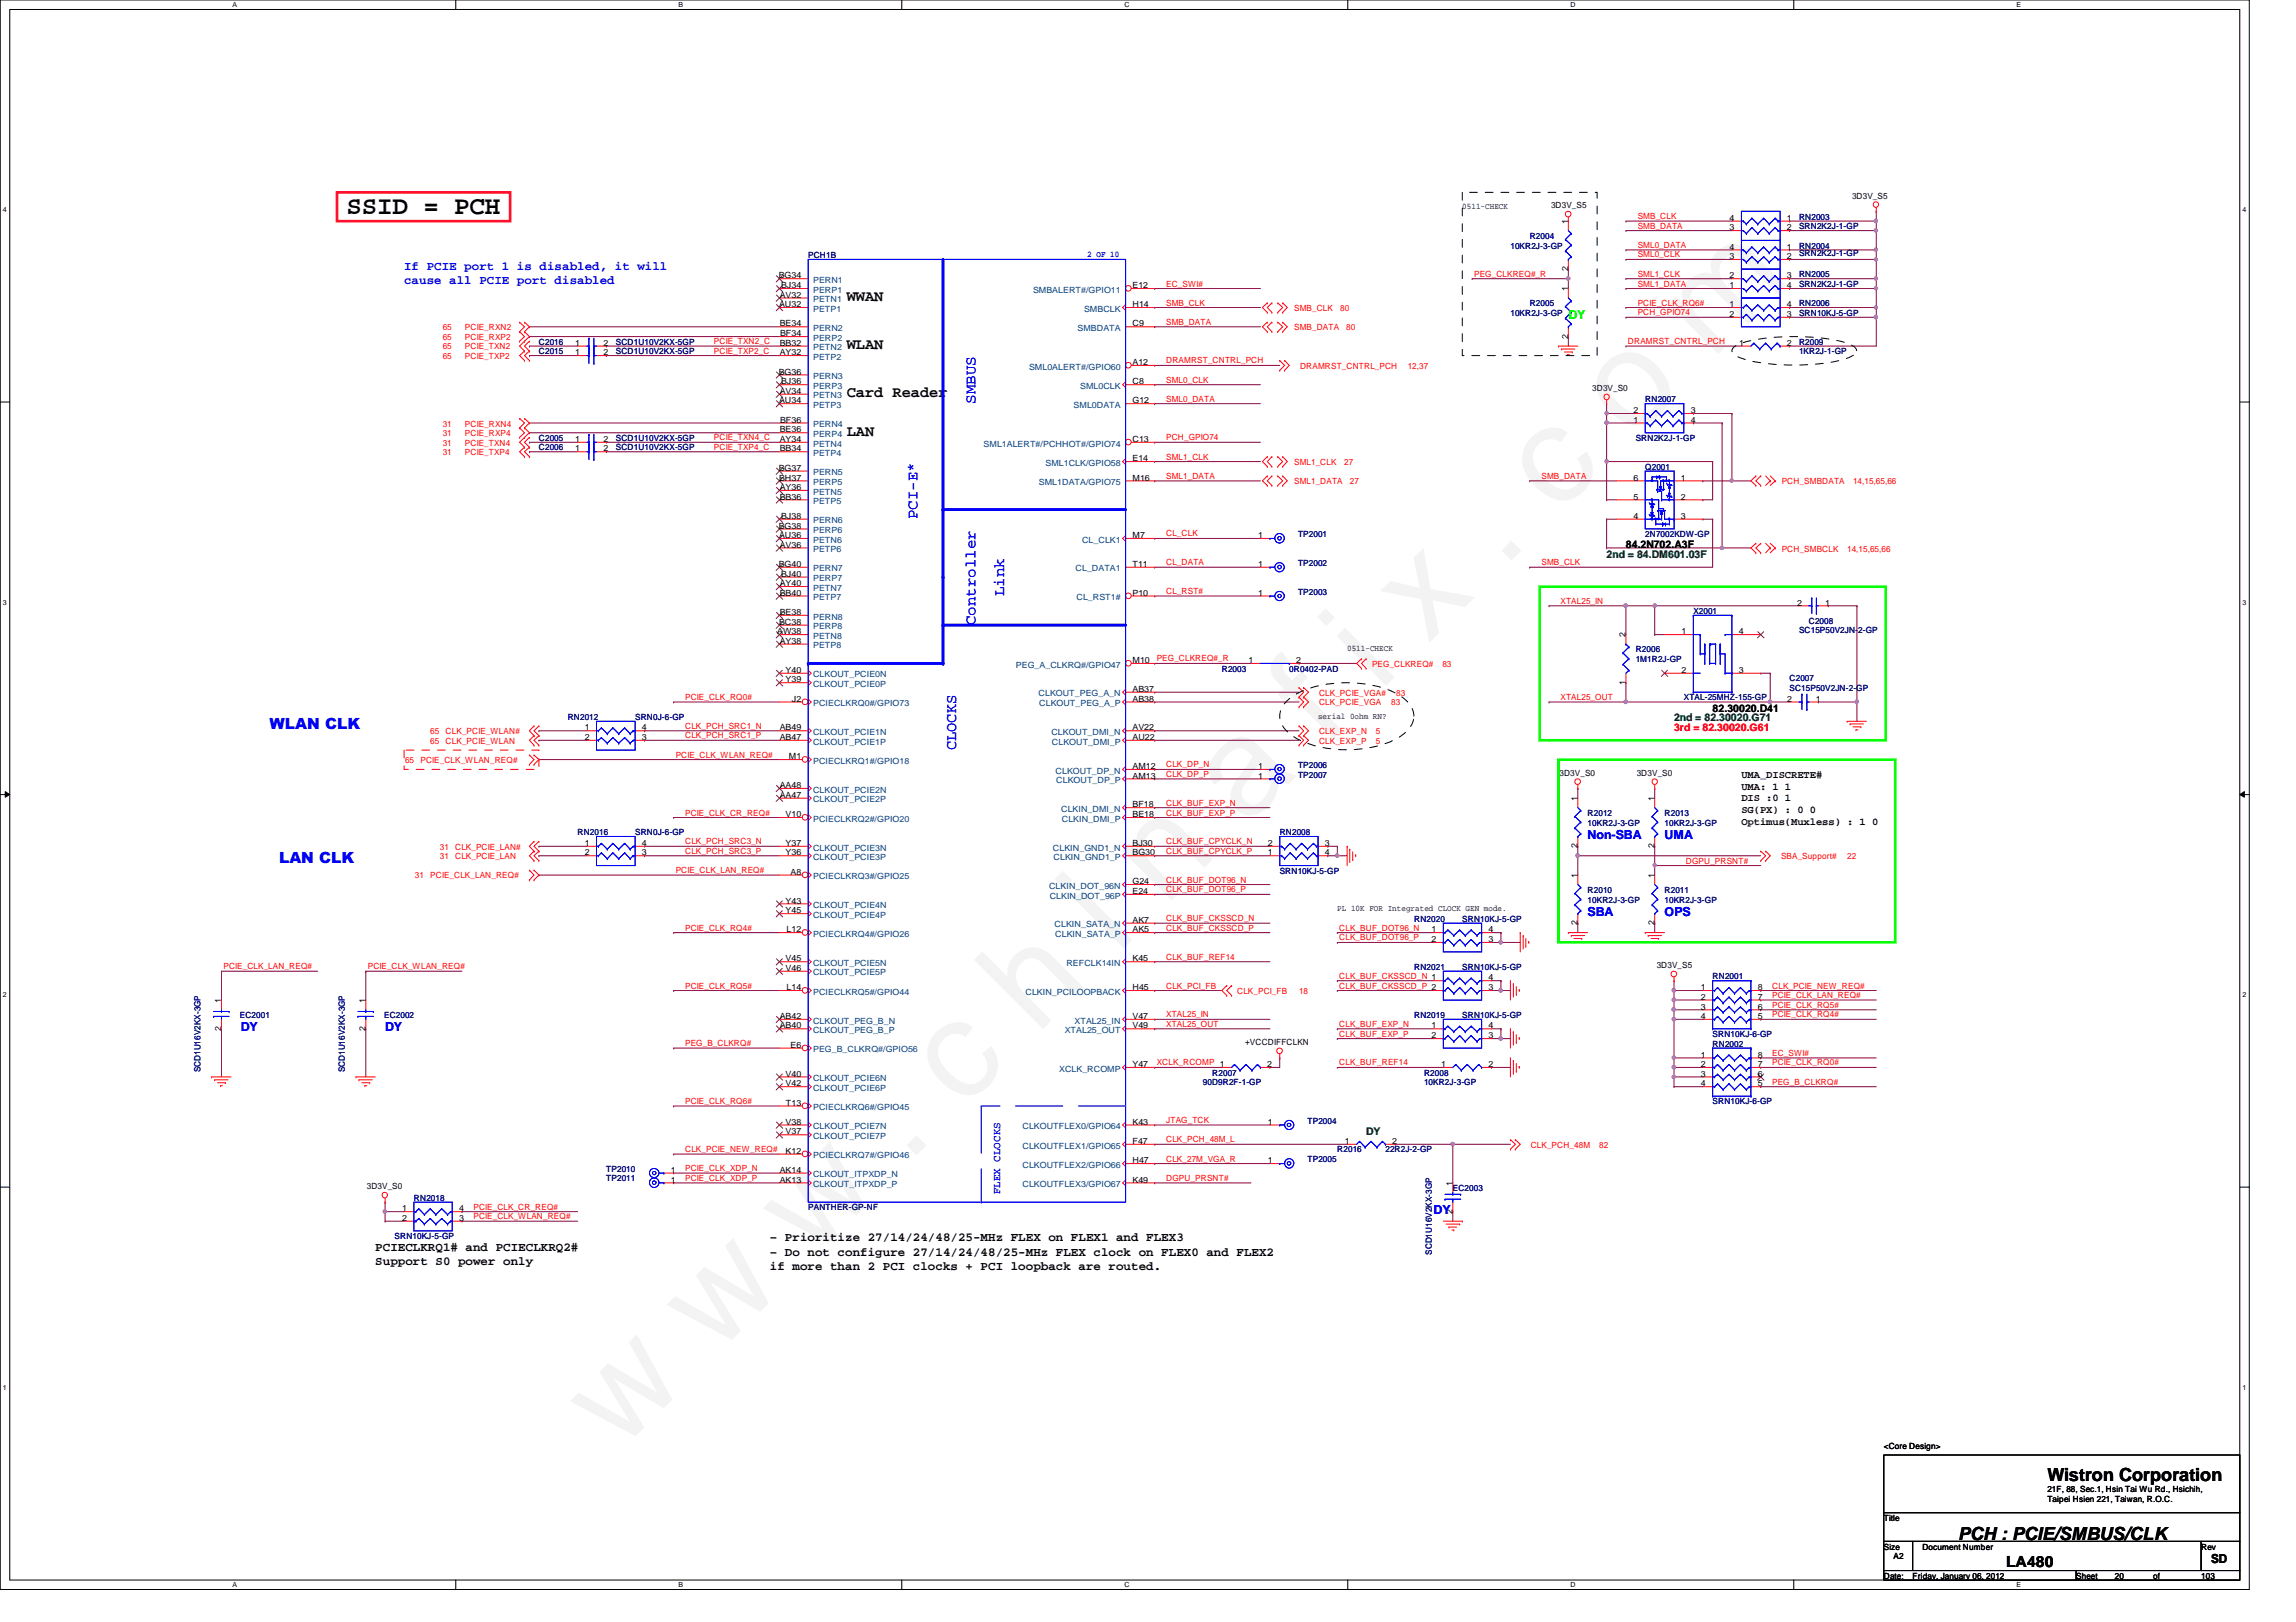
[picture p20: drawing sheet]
<svg xmlns="http://www.w3.org/2000/svg" width="297mm" height="210mm" viewBox="0 0 297 210" stroke-linecap="round" stroke-linejoin="round" font-family="sans-serif">
<defs><g id="words">
<text font-size="17.6" fill="#f0f" x="80.1" y="188" transform="rotate(-45 80.1 188)">w w w . c h i n a f i x . c o m</text>
<text font-size="3.3" x="44.8" y="27.6">SSID = PCH</text>
<g font-size="2.3">
<text x="264.9" y="191.7">Wistron Corporation</text>
<text x="253.3" y="199.3">PCH : PCIE/SMBUS/CLK</text>
</g>
<g font-size="2">
<text x="109.6" y="39">WWAN</text>
<text x="109.6" y="45.2">WLAN</text>
<text x="109.6" y="51.4">Card Reader</text>
<text x="109.6" y="56.4">LAN</text>
<text x="259.5" y="202.7">LA480</text>
</g>
<g font-size="2" fill="#00f">
<text x="126.2" y="52.2" transform="rotate(-90 126.2 52.2)">SMBUS</text>
<text x="118.7" y="67.2" transform="rotate(-90 118.7 67.2)">PCI-E*</text>
<text x="129.9" y="77.1" transform="rotate(-90 129.9 77.1)">Link</text>
<text x="126.2" y="80.9" transform="rotate(-90 126.2 80.9)">Controller</text>
<text x="34.9" y="94.3">WLAN CLK</text>
<text x="123.7" y="97.1" transform="rotate(-90 123.7 97.1)">CLOCKS</text>
<text x="36.1" y="111.7">LAN CLK</text>
</g>
<g font-size="1.6" fill="#00f">
<text x="52.3" y="34.9">If PCIE port 1 is disabled, it will</text>
<text x="52.3" y="36.7">cause all PCIE port disabled</text>
<text x="205.4" y="108.5">Non-SBA</text>
<text x="215.3" y="108.5">UMA</text>
<text x="205.4" y="118.5">SBA</text>
<text x="215.3" y="118.5">OPS</text>
<text x="31.2" y="133.4">DY</text>
<text x="49.8" y="133.4">DY</text>
<text x="185.5" y="157.1">DY</text>
</g>
<text font-size="1.6" fill="#0f0" x="202.9" y="41.3">DY</text>
<g font-size="1.6">
<text x="48.6" y="161.9">PCIECLKRQ1# and PCIECLKRQ2#</text>
<text x="99.6" y="160.7">– Prioritize 27/14/24/48/25-MHz FLEX on FLEX1 and FLEX3</text>
<text x="48.6" y="163.7">Support S0 power only</text>
<text x="99.6" y="162.5">– Do not configure 27/14/24/48/25-MHz FLEX clock on FLEX0 and FLEX2</text>
<text x="99.6" y="164.3">if more than 2 PCI clocks + PCI loopback are routed.</text>
<text x="286" y="202.3">SD</text>
</g>
<g font-size="1.4">
<text x="210.4" y="71">84.2N702.A3F</text>
<text x="221.6" y="92.1">82.30020.D41</text>
<text x="225.3" y="100.7">UMA_DISCRETE#</text>
<text x="225.3" y="102.2">UMA: 1 1</text>
<text x="225.3" y="103.7">DIS :0 1</text>
<text x="225.3" y="105.2">SG(PX) : 0 0</text>
<text x="225.3" y="106.8">Optimus(Muxless) : 1 0</text>
</g>
<g font-size="1.4" fill="#008000">
<text x="207.9" y="72.2">2nd = 84.DM601.03F</text>
<text x="216.6" y="93.3">2nd = 82.30020.G71</text>
<text x="176.7" y="146.9">DY</text>
</g>
<text font-size="1.4" fill="#f00" x="216.6" y="94.6">3rd = 82.30020.G61</text>
<text font-size="1.4" fill="#00f" x="129.4" y="154.6" transform="rotate(-90 129.4 154.6)">FLEX CLOCKS</text>
<g font-size="1.1">
<text x="189.2" y="27.1">0511-CHECK</text>
<text x="200.7" y="26.9">3D3V_S5</text>
<text x="202.9" y="29" transform="rotate(-90 202.9 29)">1</text>
<text x="223.8" y="29.8">3</text>
<text x="223.8" y="28.6">4</text>
<text x="231.2" y="28.6">1</text>
<text x="231.2" y="29.8">2</text>
<text x="239.6" y="25.7">3D3V_S5</text>
<text x="202.9" y="35.1" transform="rotate(-90 202.9 35.1)">2</text>
<text x="223.8" y="33.5">3</text>
<text x="223.8" y="32.3">4</text>
<text x="231.2" y="32.3">1</text>
<text x="231.2" y="33.5">2</text>
<text x="100.8" y="36">BG34</text>
<text x="100.8" y="39.8">AU32</text>
<text x="100.9" y="38.5">AV32</text>
<text x="101" y="37.3">BJ34</text>
<text x="146.5" y="37.3">E12</text>
<text x="146.5" y="39.8">H14</text>
<text x="202.9" y="37.7" transform="rotate(-90 202.9 37.7)">1</text>
<text x="223.8" y="37.3">1</text>
<text x="223.8" y="36">2</text>
<text x="223.8" y="39.8">1</text>
<text x="223.8" y="41">2</text>
<text x="231.2" y="36">3</text>
<text x="231.2" y="37.3">4</text>
<text x="231.2" y="41">3</text>
<text x="231.2" y="39.8">4</text>
<text x="74.4" y="44.7">1</text>
<text x="74.4" y="46">1</text>
<text x="78.1" y="44.7">2</text>
<text x="78.1" y="46">2</text>
<text x="100.9" y="42.2">BE34</text>
<text x="100.9" y="44.7">BB32</text>
<text x="100.9" y="46">AY32</text>
<text x="100.9" y="43.5">BF34</text>
<text x="146.5" y="42.2">C9</text>
<text x="146.5" y="47.2">A12</text>
<text x="202.9" y="43.8" transform="rotate(-90 202.9 43.8)">2</text>
<text x="225" y="44.7">1</text>
<text x="231.2" y="44.7">2</text>
<text x="100.8" y="48.5">BG36</text>
<text x="100.8" y="52.2">AU34</text>
<text x="100.9" y="51">AV34</text>
<text x="101" y="49.7">BJ36</text>
<text x="146.5" y="49.7">C8</text>
<text x="146.5" y="52.2">G12</text>
<text x="206" y="50.6">3D3V_S0</text>
<text x="211.3" y="53.5">2</text>
<text x="218.7" y="53.5">3</text>
<text x="74.4" y="58.4">1</text>
<text x="74.4" y="57.2">1</text>
<text x="78.1" y="58.4">2</text>
<text x="78.1" y="57.2">2</text>
<text x="100.9" y="56">BE36</text>
<text x="100.9" y="57.2">AY34</text>
<text x="100.9" y="58.4">BB34</text>
<text x="100.9" y="54.7">BF36</text>
<text x="146.5" y="57.2">C13</text>
<text x="146.5" y="59.7">E14</text>
<text x="211.3" y="54.7">1</text>
<text x="218.7" y="54.7">4</text>
<text x="100.8" y="60.9">BG37</text>
<text x="100.8" y="62.2">BH37</text>
<text x="100.9" y="63.4">AY36</text>
<text x="100.9" y="64.6">BB36</text>
<text x="146.5" y="62.2">M16</text>
<text x="211.3" y="64.6">5</text>
<text x="211.3" y="62.2">6</text>
<text x="217.5" y="62.2">1</text>
<text x="217.5" y="64.6">2</text>
<text x="100.8" y="68.4">BG38</text>
<text x="100.8" y="69.6">AU36</text>
<text x="100.9" y="70.9">AV36</text>
<text x="101" y="67.1">BJ38</text>
<text x="146.5" y="69.6">M7</text>
<text x="162.8" y="69.6">1</text>
<text x="211.3" y="67.1">4</text>
<text x="217.5" y="67.1">3</text>
<text x="100.8" y="73.4">BG40</text>
<text x="100.9" y="75.9">AY40</text>
<text x="100.9" y="77.1">BB40</text>
<text x="101" y="74.6">BJ40</text>
<text x="146.5" y="73.4">T11</text>
<text x="146.5" y="77.1">P10</text>
<text x="162.8" y="73.4">1</text>
<text x="162.8" y="77.1">1</text>
<text x="100.5" y="82.1">AW38</text>
<text x="100.8" y="80.9">BC38</text>
<text x="100.9" y="79.6">BE38</text>
<text x="100.9" y="83.3">AY38</text>
<text x="210.3" y="82.5" transform="rotate(-90 210.3 82.5)">2</text>
<text x="217.5" y="82.1">1</text>
<text x="225" y="82.1">4</text>
<text x="232.5" y="78.4">2</text>
<text x="236.1" y="78.4">1</text>
<text x="101.6" y="87.1">Y40</text>
<text x="101.6" y="88.3">Y39</text>
<text x="146.5" y="89.5">AB37</text>
<text x="146.5" y="85.8">M10</text>
<text x="161.5" y="85.8">1</text>
<text x="167.7" y="85.8">2</text>
<text x="174.3" y="84.3">0511-CHECK</text>
<text x="210.3" y="88.6" transform="rotate(-90 210.3 88.6)">1</text>
<text x="217.5" y="87.1">2</text>
<text x="225" y="87.1">3</text>
<text x="75.6" y="94.5">1</text>
<text x="75.6" y="95.8">2</text>
<text x="83.1" y="95.8">3</text>
<text x="83.1" y="94.5">4</text>
<text x="100.9" y="94.5">AB49</text>
<text x="100.9" y="95.8">AB47</text>
<text x="102.4" y="90.8">J2</text>
<text x="146.5" y="90.8">AB38</text>
<text x="146.5" y="94.5">AV22</text>
<text x="146.5" y="95.8">AU22</text>
<text x="170.5" y="93">serial 0ohm RN?</text>
<text x="231.2" y="90.8">2</text>
<text x="234.9" y="90.8">1</text>
<text x="100.9" y="102">AA48</text>
<text x="102.1" y="98.3">M1</text>
<text x="146.5" y="100.8">AM13</text>
<text x="146.5" y="99.5">AM12</text>
<text x="162.8" y="100.8">1</text>
<text x="162.8" y="99.5">1</text>
<text x="201.8" y="100.4">3D3V_S0</text>
<text x="211.7" y="100.4">3D3V_S0</text>
<text x="100.9" y="103.3">AA47</text>
<text x="101.6" y="105.7">V10</text>
<text x="146.5" y="104.5">BF18</text>
<text x="146.5" y="105.7">BE18</text>
<text x="204.1" y="103.6" transform="rotate(-90 204.1 103.6)">1</text>
<text x="214" y="103.6" transform="rotate(-90 214 103.6)">1</text>
<text x="75.6" y="109.5">1</text>
<text x="75.6" y="110.7">2</text>
<text x="83.1" y="110.7">3</text>
<text x="83.1" y="109.5">4</text>
<text x="101.6" y="109.5">Y37</text>
<text x="101.6" y="110.7">Y36</text>
<text x="102.3" y="113.2">A8</text>
<text x="146.5" y="109.5">BJ30</text>
<text x="146.5" y="110.7">BG30</text>
<text x="164" y="110.7">1</text>
<text x="164" y="109.5">2</text>
<text x="171.4" y="109.5">3</text>
<text x="171.4" y="110.7">4</text>
<text x="204.1" y="113.6" transform="rotate(-90 204.1 113.6)">1</text>
<text x="204.1" y="109.8" transform="rotate(-90 204.1 109.8)">2</text>
<text x="214" y="113.6" transform="rotate(-90 214 113.6)">1</text>
<text x="214" y="109.8" transform="rotate(-90 214 109.8)">2</text>
<text x="101.6" y="116.9">Y43</text>
<text x="101.6" y="118.2">Y45</text>
<text x="146.5" y="114.4">G24</text>
<text x="146.5" y="115.7">E24</text>
<text x="146.5" y="119.4">AK7</text>
<text x="173" y="117.9">PL 10K FOR Integrated CLOCK GEN mode.</text>
<text x="204.1" y="119.8" transform="rotate(-90 204.1 119.8)">2</text>
<text x="214" y="119.8" transform="rotate(-90 214 119.8)">2</text>
<text x="101.6" y="124.4">V45</text>
<text x="101.6" y="125.6">V46</text>
<text x="101.8" y="120.6">L12</text>
<text x="146.5" y="120.6">AK5</text>
<text x="146.5" y="124.4">K45</text>
<text x="185.2" y="120.6">1</text>
<text x="185.2" y="121.9">2</text>
<text x="192.6" y="121.9">3</text>
<text x="192.6" y="120.6">4</text>
<text x="214.3" y="125.3">3D3V_S5</text>
<text x="28.6" y="129.8" transform="rotate(-90 28.6 129.8)">1</text>
<text x="47.3" y="129.8" transform="rotate(-90 47.3 129.8)">1</text>
<text x="100.9" y="131.9">AB42</text>
<text x="101.8" y="128.1">L14</text>
<text x="146.5" y="131.9">V47</text>
<text x="146.5" y="128.1">H45</text>
<text x="192.6" y="128.1">3</text>
<text x="192.6" y="126.9">4</text>
<text x="220" y="128.1">1</text>
<text x="220" y="129.4">2</text>
<text x="220" y="130.6">3</text>
<text x="220" y="131.9">4</text>
<text x="227.4" y="131.9">5</text>
<text x="227.4" y="130.6">6</text>
<text x="227.4" y="129.4">7</text>
<text x="227.4" y="128.1">8</text>
<text x="28.6" y="133.4" transform="rotate(-90 28.6 133.4)">2</text>
<text x="47.3" y="133.4" transform="rotate(-90 47.3 133.4)">2</text>
<text x="100.9" y="133.1">AB40</text>
<text x="102.3" y="135.6">E6</text>
<text x="146.5" y="133.1">V49</text>
<text x="161.1" y="135.2">+VCCDIFFCLKN</text>
<text x="185.2" y="133.1">1</text>
<text x="185.2" y="134.4">2</text>
<text x="192.6" y="134.4">3</text>
<text x="192.6" y="133.1">4</text>
<text x="220" y="136.9">1</text>
<text x="227.4" y="136.9">8</text>
<text x="101.6" y="139.3">V40</text>
<text x="101.6" y="140.6">V42</text>
<text x="101.7" y="143.1">T13</text>
<text x="146.5" y="138.1">Y47</text>
<text x="164" y="138.1">2</text>
<text x="186.4" y="138.1">1</text>
<text x="192.6" y="138.1">2</text>
<text x="220" y="138.1">2</text>
<text x="220" y="139.3">3</text>
<text x="220" y="140.6">4</text>
<text x="227.4" y="140.6">5</text>
<text x="227.4" y="139.3">6</text>
<text x="227.4" y="138.1">7</text>
<text x="101.6" y="149.3">K12</text>
<text x="101.6" y="145.5">V38</text>
<text x="101.6" y="146.8">V37</text>
<text x="146.5" y="145.5">K43</text>
<text x="146.5" y="148">F47</text>
<text x="164" y="145.5">1</text>
<text x="174" y="148">1</text>
<text x="180.1" y="148">2</text>
<text x="47.5" y="153.9">3D3V_S0</text>
<text x="86.8" y="153">1</text>
<text x="86.8" y="151.8">1</text>
<text x="100.9" y="151.8">AK14</text>
<text x="100.9" y="153">AK13</text>
<text x="146.5" y="150.5">H47</text>
<text x="146.5" y="153">K49</text>
<text x="164" y="150.5">1</text>
<text x="187.9" y="153.4" transform="rotate(-90 187.9 153.4)">1</text>
<text x="52" y="156.8">1</text>
<text x="52" y="158">2</text>
<text x="59.4" y="158">3</text>
<text x="59.4" y="156.8">4</text>
<text x="187.9" y="157.1" transform="rotate(-90 187.9 157.1)">2</text>
<text x="243.7" y="187.5">&lt;Core Design&gt;</text>
<text x="243.7" y="196.8">Title</text>
<text x="264.9" y="193.1">21F, 88, Sec.1, Hsin Tai Wu Rd., Hsichih,</text>
<text x="264.9" y="194.4">Taipei Hsien 221, Taiwan, R.O.C.</text>
<text x="243.7" y="200.5">Size</text>
<text x="245" y="201.8">A2</text>
<text x="248.7" y="200.5">Document Number</text>
<text x="284.8" y="200.5">Rev</text>
<text x="243.7" y="204.3">Date:</text>
<text x="247.4" y="204.3">Friday, January 06, 2012</text>
<text x="268.6" y="204.3">Sheet</text>
<text x="273.6" y="204.3">20</text>
<text x="278.6" y="204.3">of</text>
<text x="284.8" y="204.3">103</text>
</g>
<g font-size="1.1" fill="#f00">
<text x="211.9" y="28.4">SMB_CLK</text>
<text x="211.9" y="29.6">SMB_DATA</text>
<text x="190.7" y="35.8">PEG_CLKREQ#_R</text>
<text x="211.9" y="32.1">SML0_DATA</text>
<text x="211.9" y="33.3">SML0_CLK</text>
<text x="211.9" y="35.8">SML1_CLK</text>
<text x="150.9" y="37.1">EC_SWI#</text>
<text x="150.9" y="39.5">SMB_CLK</text>
<text x="167.4" y="40.3">SMB_CLK</text>
<text x="173.4" y="40.3">80</text>
<text x="211.9" y="39.5">PCIE_CLK_RQ6#</text>
<text x="211.9" y="40.8">PCH_GPIO74</text>
<text x="211.9" y="37.1">SML1_DATA</text>
<text x="57.3" y="45.2">65</text>
<text x="57.3" y="46.5">65</text>
<text x="57.3" y="42.8">65</text>
<text x="57.3" y="44">65</text>
<text x="60.2" y="45.2">PCIE_TXN2</text>
<text x="60.2" y="46.5">PCIE_TXP2</text>
<text x="60.2" y="42.8">PCIE_RXN2</text>
<text x="60.2" y="44">PCIE_RXP2</text>
<text x="92.4" y="44.5">PCIE_TXN2_C</text>
<text x="92.4" y="45.8">PCIE_TXP2_C</text>
<text x="150.9" y="47">DRAMRST_CNTRL_PCH</text>
<text x="150.9" y="42">SMB_DATA</text>
<text x="167.4" y="42.8">SMB_DATA</text>
<text x="168.2" y="47.7">DRAMRST_CNTRL_PCH</text>
<text x="174.2" y="42.8">80</text>
<text x="182.1" y="47.7">12,37</text>
<text x="210.6" y="44.5">DRAMRST_CNTRL_PCH</text>
<text x="150.9" y="49.5">SML0_CLK</text>
<text x="150.9" y="52">SML0_DATA</text>
<text x="57.3" y="57.7">31</text>
<text x="57.3" y="58.9">31</text>
<text x="57.3" y="55.2">31</text>
<text x="57.3" y="56.4">31</text>
<text x="60.2" y="57.7">PCIE_TXN4</text>
<text x="60.2" y="58.9">PCIE_TXP4</text>
<text x="60.2" y="55.2">PCIE_RXN4</text>
<text x="60.2" y="56.4">PCIE_RXP4</text>
<text x="92.4" y="58.2">PCIE_TXP4_C</text>
<text x="92.4" y="57">PCIE_TXN4_C</text>
<text x="150.9" y="57">PCH_GPIO74</text>
<text x="150.9" y="59.5">SML1_CLK</text>
<text x="150.9" y="62">SML1_DATA</text>
<text x="167.4" y="62.7">SML1_DATA</text>
<text x="167.4" y="60.2">SML1_CLK</text>
<text x="173.9" y="60.2">27</text>
<text x="174.6" y="62.7">27</text>
<text x="199.4" y="62">SMB_DATA</text>
<text x="230.5" y="62.7">PCH_SMBDATA</text>
<text x="239.7" y="62.7">14,15,65,66</text>
<text x="150.9" y="69.4">CL_CLK</text>
<text x="230.5" y="71.4">PCH_SMBCLK</text>
<text x="239" y="71.4">14,15,65,66</text>
<text x="150.9" y="73.2">CL_DATA</text>
<text x="150.9" y="76.9">CL_RST#</text>
<text x="199.4" y="73.2">SMB_CLK</text>
<text x="201.9" y="78.1">XTAL25_IN</text>
<text x="149.6" y="85.6">PEG_CLKREQ#_R</text>
<text x="177.5" y="86.3">PEG_CLKREQ#</text>
<text x="186.6" y="86.3">83</text>
<text x="55.7" y="95">65</text>
<text x="57.7" y="95">CLK_PCIE_WLAN#</text>
<text x="88.6" y="90.6">PCIE_CLK_RQ0#</text>
<text x="88.6" y="95.5">CLK_PCH_SRC1_P</text>
<text x="88.6" y="94.3">CLK_PCH_SRC1_N</text>
<text x="170.6" y="90">CLK_PCIE_VGA#</text>
<text x="170.6" y="91.3">CLK_PCIE_VGA</text>
<text x="170.6" y="95">CLK_EXP_N</text>
<text x="178" y="95">5</text>
<text x="180" y="91.3">83</text>
<text x="180.6" y="90">83</text>
<text x="201.9" y="90.6">XTAL25_OUT</text>
<text x="52.4" y="98.8">65</text>
<text x="54.4" y="98.8">PCIE_CLK_WLAN_REQ#</text>
<text x="55.7" y="96.3">65</text>
<text x="57.7" y="96.3">CLK_PCIE_WLAN</text>
<text x="87.4" y="98">PCIE_CLK_WLAN_REQ#</text>
<text x="150.9" y="99.3">CLK_DP_N</text>
<text x="150.9" y="100.5">CLK_DP_P</text>
<text x="170.6" y="96.3">CLK_EXP_P</text>
<text x="178" y="96.3">5</text>
<text x="88.6" y="105.5">PCIE_CLK_CR_REQ#</text>
<text x="150.9" y="104.3">CLK_BUF_EXP_N</text>
<text x="150.9" y="105.5">CLK_BUF_EXP_P</text>
<text x="53.7" y="113.7">31</text>
<text x="55.7" y="113.7">PCIE_CLK_LAN_REQ#</text>
<text x="56.9" y="109.9">31</text>
<text x="56.9" y="111.2">31</text>
<text x="58.9" y="109.9">CLK_PCIE_LAN#</text>
<text x="58.9" y="111.2">CLK_PCIE_LAN</text>
<text x="87.4" y="113">PCIE_CLK_LAN_REQ#</text>
<text x="88.6" y="110.5">CLK_PCH_SRC3_P</text>
<text x="88.6" y="109.3">CLK_PCH_SRC3_N</text>
<text x="150.9" y="109.3">CLK_BUF_CPYCLK_N</text>
<text x="150.9" y="110.5">CLK_BUF_CPYCLK_P</text>
<text x="218.1" y="111.8">DGPU_PRSNT#</text>
<text x="230.4" y="111.2">SBA_Support#</text>
<text x="239" y="111.2">22</text>
<text x="150.9" y="115.5">CLK_BUF_DOT96_P</text>
<text x="150.9" y="114.2">CLK_BUF_DOT96_N</text>
<text x="150.9" y="119.2">CLK_BUF_CKSSCD_N</text>
<text x="28.9" y="125.4">PCIE_CLK_LAN_REQ#</text>
<text x="47.6" y="125.4">PCIE_CLK_WLAN_REQ#</text>
<text x="88.6" y="120.4">PCIE_CLK_RQ4#</text>
<text x="150.9" y="120.4">CLK_BUF_CKSSCD_P</text>
<text x="150.9" y="124.2">CLK_BUF_REF14</text>
<text x="173.3" y="120.4">CLK_BUF_DOT96_N</text>
<text x="173.3" y="121.7">CLK_BUF_DOT96_P</text>
<text x="88.6" y="127.9">PCIE_CLK_RQ5#</text>
<text x="150.9" y="131.7">XTAL25_IN</text>
<text x="150.9" y="127.9">CLK_PCI_FB</text>
<text x="160.1" y="128.6">CLK_PCI_FB</text>
<text x="168.1" y="128.6">18</text>
<text x="173.3" y="126.7">CLK_BUF_CKSSCD_N 1</text>
<text x="173.3" y="127.9">CLK_BUF_CKSSCD_P 2</text>
<text x="229.3" y="131.7">PCIE_CLK_RQ4#</text>
<text x="229.3" y="129.2">PCIE_CLK_LAN_REQ#</text>
<text x="229.3" y="130.4">PCIE_CLK_RQ5#</text>
<text x="229.3" y="127.9">CLK_PCIE_NEW_REQ#</text>
<text x="88.6" y="135.4">PEG_B_CLKRQ#</text>
<text x="149.6" y="137.9">XCLK_RCOMP 1</text>
<text x="150.9" y="132.9">XTAL25_OUT</text>
<text x="173.3" y="132.9">CLK_BUF_EXP_N</text>
<text x="173.3" y="134.2">CLK_BUF_EXP_P</text>
<text x="173.3" y="137.9">CLK_BUF_REF14</text>
<text x="229.3" y="136.7">EC_SWI#</text>
<text x="229.3" y="137.9">PCIE_CLK_RQ0#</text>
<text x="88.6" y="142.9">PCIE_CLK_RQ6#</text>
<text x="229.3" y="140.4">PEG_B_CLKRQ#</text>
<text x="88.6" y="149.1">CLK_PCIE_NEW_REQ#</text>
<text x="150.9" y="145.3">JTAG_TCK</text>
<text x="150.9" y="147.8">CLK_PCH_48M_L</text>
<text x="198" y="148.5">CLK_PCH_48M</text>
<text x="206.9" y="148.5">82</text>
<text x="88.6" y="152.8">PCIE_CLK_XDP_P</text>
<text x="88.6" y="151.6">PCIE_CLK_XDP_N</text>
<text x="150.9" y="150.3">CLK_27M_VGA_R</text>
<text x="150.9" y="152.8">DGPU_PRSNT#</text>
<text x="61.3" y="156.5">PCIE_CLK_CR_REQ#</text>
<text x="61.3" y="157.8">PCIE_CLK_WLAN_REQ#</text>
</g>
<g font-size="1.1" fill="#000080">
<text x="232.7" y="28.4">RN2003</text>
<text x="232.7" y="29.7">SRN2K2J-1-GP</text>
<text x="104.6" y="33.4">PCH1B</text>
<text x="195.4" y="32.2">10KR2J-3-GP</text>
<text x="197.9" y="30.9">R2004</text>
<text x="232.7" y="35.9">RN2005</text>
<text x="232.7" y="32.2">RN2004</text>
<text x="232.7" y="33.1">SRN2K2J-1-GP</text>
<text x="195.4" y="40.9">10KR2J-3-GP</text>
<text x="197.9" y="39.6">R2005</text>
<text x="232.7" y="37.1">SRN2K2J-1-GP</text>
<text x="232.7" y="39.6">RN2006</text>
<text x="232.7" y="40.9">SRN10KJ-5-GP</text>
<text x="69.7" y="44.6">C2016</text>
<text x="69.7" y="45.8">C2015</text>
<text x="79.7" y="44.6">SCD1U10V2KX-5GP</text>
<text x="79.7" y="45.8">SCD1U10V2KX-5GP</text>
<text x="232.7" y="44.6">R2009</text>
<text x="232.7" y="45.8">1KR2J-1-GP</text>
<text x="212.8" y="52.1">RN2007</text>
<text x="69.7" y="58.3">C2006</text>
<text x="69.7" y="57.1">C2005</text>
<text x="79.7" y="58.3">SCD1U10V2KX-5GP</text>
<text x="79.7" y="57.1">SCD1U10V2KX-5GP</text>
<text x="211.6" y="57.1">SRN2K2J-1-GP</text>
<text x="212.8" y="60.8">Q2001</text>
<text x="167.9" y="69.5">TP2001</text>
<text x="212.8" y="69.5">2N7002KDW-GP</text>
<text x="167.9" y="73.2">TP2002</text>
<text x="167.9" y="77">TP2003</text>
<text x="219.1" y="79.5">X2001</text>
<text x="232.7" y="82">SC15P50V2JN-2-GP</text>
<text x="234" y="80.7">C2008</text>
<text x="158.1" y="86.9">R2003</text>
<text x="166.8" y="86.9">0R0402-PAD</text>
<text x="211.6" y="84.4">R2006</text>
<text x="211.6" y="85.7">1M1R2J-GP</text>
<text x="231.5" y="88.2">C2007</text>
<text x="231.5" y="89.4">SC15P50V2JN-2-GP</text>
<text x="73.4" y="93.1">RN2012</text>
<text x="82.2" y="93.1">SRN0J-6-GP</text>
<text x="217.8" y="90.6">XTAL-25MHZ-155-GP</text>
<text x="167.9" y="100.6">TP2007</text>
<text x="167.9" y="99.4">TP2006</text>
<text x="205.4" y="105.6">R2012</text>
<text x="205.4" y="106.8">10KR2J-3-GP</text>
<text x="215.3" y="105.6">R2013</text>
<text x="215.3" y="106.8">10KR2J-3-GP</text>
<text x="74.7" y="108.1">RN2016</text>
<text x="82.2" y="108.1">SRN0J-6-GP</text>
<text x="165.6" y="108.1">RN2008</text>
<text x="165.6" y="113.1">SRN10KJ-5-GP</text>
<text x="183" y="119.3">RN2020</text>
<text x="189.2" y="119.3">SRN10KJ-5-GP</text>
<text x="205.4" y="115.5">R2010</text>
<text x="205.4" y="116.8">10KR2J-3-GP</text>
<text x="215.3" y="115.5">R2011</text>
<text x="215.3" y="116.8">10KR2J-3-GP</text>
<text x="183" y="125.5">RN2021</text>
<text x="189.2" y="125.5">SRN10KJ-5-GP</text>
<text x="31" y="131.7">EC2001</text>
<text x="49.7" y="131.7">EC2002</text>
<text x="183" y="131.7">RN2019</text>
<text x="189.2" y="131.7">SRN10KJ-5-GP</text>
<text x="221.6" y="126.7">RN2001</text>
<text x="221.6" y="135.5">RN2002</text>
<text x="221.6" y="134.2">SRN10KJ-6-GP</text>
<text x="25.9" y="138.8" transform="rotate(-90 25.9 138.8)">SCD1U16V2KX-3GP</text>
<text x="44.6" y="138.8" transform="rotate(-90 44.6 138.8)">SCD1U16V2KX-3GP</text>
<text x="155.6" y="140.4">90D9R2F-1-GP</text>
<text x="156.8" y="139.2">R2007</text>
<text x="184.2" y="139.2">R2008</text>
<text x="184.2" y="140.4">10KR2J-3-GP</text>
<text x="221.6" y="142.9">SRN10KJ-6-GP</text>
<text x="169.2" y="145.4">TP2004</text>
<text x="173" y="149.1">R2016</text>
<text x="179.2" y="149.1">22R2J-2-GP</text>
<text x="53.5" y="155.4">RN2018</text>
<text x="78.4" y="152.9">TP2011</text>
<text x="78.4" y="151.6">TP2010</text>
<text x="169.2" y="150.4">TP2005</text>
<text x="188" y="154.1">EC2003</text>
<text x="51.1" y="160.4">SRN10KJ-5-GP</text>
<text x="104.6" y="156.6">PANTHER-GP-NF</text>
<text x="185.2" y="162.4" transform="rotate(-90 185.2 162.4)">SCD1U16V2KX-3GP</text>
</g>
<text font-size="1.1" fill="#00f" x="140.7" y="33.3">2 OF 10</text>
<g font-size="1.1" fill="#004080">
<text x="105.2" y="36.6">PERN1</text>
<text x="105.2" y="37.9">PERP1</text>
<text x="105.2" y="39.1">PETN1</text>
<text x="105.2" y="40.3">PETP1</text>
<text x="133.6" y="37.9">SMBALERT#/GPIO11</text>
<text x="140.2" y="40.3">SMBCLK</text>
<text x="105.2" y="42.8">PERN2</text>
<text x="105.2" y="44.1">PERP2</text>
<text x="105.2" y="45.3">PETN2</text>
<text x="105.2" y="46.6">PETP2</text>
<text x="133.1" y="47.8">SML0ALERT#/GPIO60</text>
<text x="139.4" y="42.8">SMBDATA</text>
<text x="105.2" y="49.1">PERN3</text>
<text x="105.2" y="50.3">PERP3</text>
<text x="105.2" y="51.6">PETN3</text>
<text x="105.2" y="52.8">PETP3</text>
<text x="138.9" y="52.8">SML0DATA</text>
<text x="139.7" y="50.3">SML0CLK</text>
<text x="105.2" y="55.3">PERN4</text>
<text x="105.2" y="56.6">PERP4</text>
<text x="105.2" y="57.8">PETN4</text>
<text x="105.2" y="59">PETP4</text>
<text x="127.3" y="57.8">SML1ALERT#/PCHHOT#/GPIO74</text>
<text x="105.2" y="61.5">PERN5</text>
<text x="105.2" y="62.8">PERP5</text>
<text x="105.2" y="64">PETN5</text>
<text x="105.2" y="65.2">PETP5</text>
<text x="134.4" y="62.8">SML1DATA/GPIO75</text>
<text x="135.3" y="60.3">SML1CLK/GPIO58</text>
<text x="105.2" y="67.7">PERN6</text>
<text x="105.2" y="69">PERP6</text>
<text x="105.2" y="70.2">PETN6</text>
<text x="105.2" y="71.5">PETP6</text>
<text x="140" y="70.2">CL_CLK1</text>
<text x="105.2" y="74">PERN7</text>
<text x="105.2" y="75.2">PERP7</text>
<text x="105.2" y="76.5">PETN7</text>
<text x="105.2" y="77.7">PETP7</text>
<text x="139.1" y="74">CL_DATA1</text>
<text x="139.3" y="77.7">CL_RST1#</text>
<text x="105.2" y="80.2">PERN8</text>
<text x="105.2" y="81.4">PERP8</text>
<text x="105.2" y="82.7">PETN8</text>
<text x="105.2" y="83.9">PETP8</text>
<text x="105.2" y="87.7">CLKOUT_PCIE0N</text>
<text x="105.2" y="88.9">CLKOUT_PCIE0P</text>
<text x="131.4" y="86.4">PEG_A_CLKRQ#/GPIO47</text>
<text x="105.2" y="95.1">CLKOUT_PCIE1N</text>
<text x="105.2" y="91.4">PCIECLKRQ0#/GPIO73</text>
<text x="134.4" y="90.1">CLKOUT_PEG_A_N</text>
<text x="134.4" y="91.4">CLKOUT_PEG_A_P</text>
<text x="136" y="95.1">CLKOUT_DMI_N</text>
<text x="105.2" y="96.4">CLKOUT_PCIE1P</text>
<text x="105.2" y="98.8">PCIECLKRQ1#/GPIO18</text>
<text x="136.1" y="96.4">CLKOUT_DMI_P</text>
<text x="136.6" y="100.1">CLKOUT_DP_N</text>
<text x="136.6" y="101.3">CLKOUT_DP_P</text>
<text x="105.2" y="102.6">CLKOUT_PCIE2N</text>
<text x="105.2" y="103.8">CLKOUT_PCIE2P</text>
<text x="105.2" y="106.3">PCIECLKRQ2#/GPIO20</text>
<text x="137.3" y="105.1">CLKIN_DMI_N</text>
<text x="137.4" y="106.3">CLKIN_DMI_P</text>
<text x="105.2" y="110.1">CLKOUT_PCIE3N</text>
<text x="105.2" y="111.3">CLKOUT_PCIE3P</text>
<text x="105.2" y="113.8">PCIECLKRQ3#/GPIO25</text>
<text x="136.2" y="110.1">CLKIN_GND1_N</text>
<text x="136.3" y="111.3">CLKIN_GND1_P</text>
<text x="105.2" y="117.5">CLKOUT_PCIE4N</text>
<text x="105.2" y="118.8">CLKOUT_PCIE4P</text>
<text x="135.7" y="115">CLKIN_DOT_96N</text>
<text x="135.8" y="116.3">CLKIN_DOT_96P</text>
<text x="105.2" y="125">CLKOUT_PCIE5N</text>
<text x="105.2" y="121.2">PCIECLKRQ4#/GPIO26</text>
<text x="136.4" y="120">CLKIN_SATA_N</text>
<text x="136.5" y="121.2">CLKIN_SATA_P</text>
<text x="138" y="125">REFCLK14IN</text>
<text x="105.2" y="126.2">CLKOUT_PCIE5P</text>
<text x="105.2" y="128.7">PCIECLKRQ5#/GPIO44</text>
<text x="132.7" y="128.7">CLKIN_PCILOOPBACK</text>
<text x="105.2" y="136.2">PEG_B_CLKRQ#/GPIO56</text>
<text x="105.2" y="133.7">CLKOUT_PEG_B_P</text>
<text x="105.2" y="132.5">CLKOUT_PEG_B_N</text>
<text x="137.7" y="133.7">XTAL25_OUT</text>
<text x="139" y="132.5">XTAL25_IN</text>
<text x="105.2" y="139.9">CLKOUT_PCIE6N</text>
<text x="105.2" y="141.2">CLKOUT_PCIE6P</text>
<text x="105.2" y="143.7">PCIECLKRQ6#/GPIO45</text>
<text x="137" y="138.7">XCLK_RCOMP</text>
<text x="105.2" y="149.9">PCIECLKRQ7#/GPIO46</text>
<text x="105.2" y="146.1">CLKOUT_PCIE7N</text>
<text x="105.2" y="147.4">CLKOUT_PCIE7P</text>
<text x="132.3" y="146.1">CLKOUTFLEX0/GPIO64</text>
<text x="132.3" y="148.6">CLKOUTFLEX1/GPIO65</text>
<text x="105.2" y="152.4">CLKOUT_ITPXDP_N</text>
<text x="105.2" y="153.6">CLKOUT_ITPXDP_P</text>
<text x="132.3" y="151.1">CLKOUTFLEX2/GPIO66</text>
<text x="132.3" y="153.6">CLKOUTFLEX3/GPIO67</text>
</g>
<g font-size=".9">
<text x="30.1" y=".9">A</text>
<text x="87.8" y=".9">B</text>
<text x="145.5" y=".9">C</text>
<text x="203.2" y=".9">D</text>
<text x="260.9" y=".9">E</text>
<text x=".4" y="27.4">4</text>
<text x="290.1" y="27.4">4</text>
<text x=".4" y="78.2">3</text>
<text x="290.1" y="78.2">3</text>
<text x=".4" y="129">2</text>
<text x="290.1" y="129">2</text>
<text x=".4" y="179.8">1</text>
<text x="290.1" y="179.8">1</text>
<text x="30.1" y="205.4">A</text>
<text x="87.8" y="205.4">B</text>
<text x="145.5" y="205.4">C</text>
<text x="203.2" y="205.4">D</text>
<text x="260.9" y="205.4">E</text>
</g>
</g></defs>
<path d="M0 0h291v205.7h-291zM1.3 1.2h288.5v203.3h-288.5z" fill="none" stroke="#000" stroke-width=".13"/>
<g fill="#fff">
<path d="M30.1 .1h.5v1h-.5z"/>
<path d="M30.1 204.6h.5v1h-.5z"/>
</g>
<path d="M59 0v1.2M59 204.5v1.2" fill="none" stroke="#000" stroke-width=".13"/>
<g fill="#fff">
<path d="M87.8 .1h.6v1h-.6z"/>
<path d="M87.8 204.6h.6v1h-.6z"/>
</g>
<path d="M116.7 0v1.2M116.7 204.5v1.2" fill="none" stroke="#000" stroke-width=".13"/>
<g fill="#fff">
<path d="M145.5 .1h.6v1h-.6z"/>
<path d="M145.5 204.6h.6v1h-.6z"/>
</g>
<path d="M174.4 0v1.2M174.4 204.5v1.2" fill="none" stroke="#000" stroke-width=".13"/>
<g fill="#fff">
<path d="M203.2 .1h.6v1h-.6z"/>
<path d="M203.2 204.6h.6v1h-.6z"/>
</g>
<path d="M232.1 0v1.2M232.1 204.5v1.2" fill="none" stroke="#000" stroke-width=".13"/>
<g fill="#fff">
<path d="M260.9 .1h.6v1h-.6z"/>
<path d="M260.9 204.6h.6v1h-.6z"/>
<path d="M.4 26.6h.5v1h-.5z"/>
<path d="M290.1 26.6h.5v1h-.5z"/>
<path d="M.4 77.4h.5v1h-.5z"/>
<path d="M290.1 77.4h.5v1h-.5z"/>
</g>
<path d="M0 52h1.3M289.8 52h1.2" fill="none" stroke="#000" stroke-width=".13"/>
<g fill="#fff">
<path d="M.4 128.2h.5v1h-.5z"/>
<path d="M290.1 128.2h.5v1h-.5z"/>
</g>
<path d="M0 102.8h1.3M.7 102.4l.6 .4-.6 .4zM289.8 102.8l.6-.4v.8zM289.8 102.8h1.2" fill="none" stroke="#000" stroke-width=".13"/>
<path d="M.7 102.4l.6 .4-.6 .4zM289.8 102.8l.6-.4v.8z" fill="#000"/>
<g fill="#fff">
<path d="M.4 179h.5v1h-.5z"/>
<path d="M290.1 179h.5v1h-.5z"/>
</g>
<path d="M0 153.6h1.3M289.8 153.6h1.2" fill="none" stroke="#000" stroke-width=".13"/>
<path d="M242.7 32.3h.1M242.7 32.3v1.3h-11.2M227.8 136.9h14.9" fill="none" stroke="#800040" stroke-width=".13"/>
<path d="M242.5 32.1h.3l.1 .2-.1 .2-.1 .1-.2-.1z" fill-rule="evenodd" fill="#f0f"/>
<path d="M242.5 32.1h.3l.1 .2-.1 .2-.1 .1-.2-.1z" fill="none" stroke="#f0f" stroke-width=".13"/>
<path d="M68.5 56h32.3M227.8 131.9h14.9M227.8 138.1h14.9M49.8 158h.1M49.8 156.8h.1M49.8 155.6h.1M49.8 158h2.5M49.8 155.6v2.4M49.8 156.8h2.5M59.8 156.8h.1M59.8 156.8h14.9M227.8 140.6h14.9" fill="none" stroke="#800040" stroke-width=".13"/>
<path d="M49.6 156.6h.3l.1 .2-.1 .1-.1 .1-.2-.1z" fill-rule="evenodd" fill="#f0f"/>
<path d="M49.6 156.6h.3l.1 .2-.1 .1-.1 .1-.2-.1z" fill="none" stroke="#f0f" stroke-width=".13"/>
<path d="M242.7 33.6h.1M242.7 33.6v2.5h-11.2M242.7 41.1h.1M242.7 41.1v3.7h-11.2" fill="none" stroke="#800040" stroke-width=".13"/>
<path d="M242.5 33.4h.3l.1 .2-.1 .1-.1 .1-.2-.1z" fill-rule="evenodd" fill="#f0f"/>
<path d="M242.5 33.4h.3l.1 .2-.1 .1-.1 .1-.2-.1z" fill="none" stroke="#f0f" stroke-width=".13"/>
<path d="M242.7 27.3h.1M242.7 36.1h.1M242.7 27.3v1.3h-11.2M242.7 36.1v1.2h-11.2M231.5 41.1h11.2M236.5 78.4h3.7" fill="none" stroke="#800040" stroke-width=".13"/>
<path d="M242.5 35.9h.3l.1 .1-.1 .2-.1 .1-.2-.1z" fill-rule="evenodd" fill="#f0f"/>
<path d="M242.5 35.9h.3l.1 .1-.1 .2-.1 .1-.2-.1z" fill="none" stroke="#f0f" stroke-width=".13"/>
<path d="M242.7 28.6h.1M242.7 28.6v1.2h-11.2" fill="none" stroke="#800040" stroke-width=".13"/>
<path d="M242.5 28.4h.3l.1 .2-.1 .1-.1 .1-.2-.1z" fill-rule="evenodd" fill="#f0f"/>
<path d="M242.5 28.4h.3l.1 .2-.1 .1-.1 .1-.2-.1z" fill="none" stroke="#f0f" stroke-width=".13"/>
<path d="M231.5 39.8h11.2" fill="none" stroke="#800040" stroke-width=".13"/>
<path d="M242.5 39.6h.3l.1 .2-.1 .1-.1 .1-.2-.1z" fill-rule="evenodd" fill="#f0f"/>
<path d="M242.5 39.6h.3l.1 .2-.1 .1-.1 .1-.2-.1z" fill="none" stroke="#f0f" stroke-width=".13"/>
<path d="M242.7 29.8h.1M242.7 29.8v2.5h-11.2" fill="none" stroke="#800040" stroke-width=".13"/>
<path d="M242.5 29.6h.3l.1 .2-.1 .2-.1 .1-.2-.1z" fill-rule="evenodd" fill="#f0f"/>
<path d="M242.5 29.6h.3l.1 .2-.1 .2-.1 .1-.2-.1z" fill="none" stroke="#f0f" stroke-width=".13"/>
<path d="M240.2 78.4h.1M240.2 78.4v14.9M235.2 90.8h5M240.2 90.8h.1" fill="none" stroke="#800040" stroke-width=".13"/>
<path d="M240 90.7h.4v.1v.2l-.2 .1-.2-.1z" fill-rule="evenodd" fill="#f0f"/>
<path d="M240 90.7h.4v.1v.2l-.2 .1-.2-.1z" fill="none" stroke="#f0f" stroke-width=".13"/>
<path d="M242.7 37.3h.1M242.7 37.3v2.5" fill="none" stroke="#800040" stroke-width=".13"/>
<path d="M242.5 37.1h.3l.1 .2-.1 .1-.1 .1-.2-.1z" fill-rule="evenodd" fill="#f0f"/>
<path d="M242.5 37.1h.3l.1 .2-.1 .1-.1 .1-.2-.1z" fill="none" stroke="#f0f" stroke-width=".13"/>
<path d="M242.7 39.8h.1M242.7 39.8v1.3" fill="none" stroke="#800040" stroke-width=".13"/>
<path d="M242.5 40.9h.3l.1 .1-.1 .2-.1 .1-.2-.1z" fill-rule="evenodd" fill="#f0f"/>
<path d="M242.5 40.9h.3l.1 .1-.1 .2-.1 .1-.2-.1z" fill="none" stroke="#f0f" stroke-width=".13"/>
<g fill="none" stroke="#800040" stroke-width=".13">
<path d="M68.5 54.7h32.3M68.5 42.3h32.3M68.5 43.6h32.3M69.7 98.3h31.1M69.7 113.2h31.1M28.7 125.7h.1M28.7 133.1h.1M28.7 125.7h12.4M28.7 125.7v3.7M28.7 133.1v6.3M47.3 125.7h.1M47.3 133.1h.1"/>
<path d="M47.3 125.7h12.5M47.3 125.7v3.7M47.3 133.1v6.3M227.8 129.4h14.9M227.8 130.7h14.9M227.8 128.2h14.9M59.8 158h.1M59.8 158h14.9"/>
</g>
<g fill="none" stroke="#f00" stroke-width=".13">
<path d="M242.7 27.3h.1M242.7 26.9v.4M67.2 42.9h.1M67.2 41.7h.1M67.2 44.2h.1M67.2 55.4h.1M67.2 54.1h.1M67.2 56.6h.1M67.2 41.7l.7 .6-.7 .6M67.2 42.9l.7 .7-.7 .6M67.2 54.1l.7 .6-.7 .7M67.2 55.4l.7 .6-.7 .6"/>
<path d="M67.9 44.2l-.7 .6 .7 .6-.7 .6 .7 .7M67.9 56.6l-.7 .6 .7 .7-.7 .6 .7 .6M239 93.3h.1M239 93.3h2.5M239.3 93.7h.1M239.3 93.7h1.8M239.7 94.1h1M240.1 94.4h.1M240.1 94.4h.3M240.7 94.1h.1M27.4 139.4h.1M27.4 139.4h2.5"/>
<path d="M27.8 139.7h.1M27.8 139.7h1.7M28.7 129.4v1.3M28.7 131.9v1.2M46.1 139.4h.1M46.1 139.4h2.5M46.4 139.7h.1M46.4 139.7h1.8M47.3 129.4v1.3M47.3 131.9v1.2M28.1 140.1h1.1M28.5 140.5h.1"/>
<path d="M28.5 140.5h.3M29.2 140.1h.1M46.8 140.1h1M47.2 140.5h.1M47.2 140.5h.3M47.8 140.1h.1M49.8 155.6h.1M49.8 155.1v.5M52.3 156.8h1.2M52.3 158h1.2M58.5 156.8h1.3M58.5 158h1.3"/>
<circle cx="242.7" cy="26.5" r=".35"/>
<circle cx="49.8" cy="154.7" r=".35"/>
</g>
<path d="M243.7 188.3h46.1v7.4h-46.1zM243.7 195.7h46.1v3.8h-46.1zM243.7 199.5h3.7v3.7h-3.7zM247.4 199.5h37.4v3.7h-37.4zM284.8 199.5h5v3.7h-5zM243.7 203.2h24.9v1.3h-24.9zM268.6 203.2h21.2v1.3h-21.2z" fill="none" stroke="#000" stroke-width=".13"/>
<path d="M199.2 75.9h44.8v19.9h-44.8zM201.6 98.3h43.6v23.7h-43.6z" fill="none" stroke="#0f0" stroke-width=".34"/>
<path d="M43.6 24.9h22.4v3.7h-22.4z" fill="none" stroke="#f00" stroke-width=".34"/>
<path d="M52.3 97.1h17.4v2.5h-17.4z" fill="none" stroke="#f00" stroke-width=".13" stroke-dasharray="1 1 1 1 1 1 1 1"/>
<path d="M224.2 45.1a4.1 4.1 0 0 1 2.2-1 29.9 29.9 0 0 1 12.2 .2 1.85 1.85 0 0 1 1.6 1.1 1.87 1.87 0 0 1-1.6 1.1 27.9 27.9 0 0 1-13 0 1.85 1.85 0 0 1-1.5-1.1z" fill="none" stroke="#000" stroke-width=".13" stroke-dasharray="1 1 1 1 1 1 1 1"/>
<g fill="none" stroke="#00f" stroke-width=".13">
<path d="M104.6 33.6h41v122h-41zM27.6 131.5h.1M27.6 130.9h2M27.6 131.5h2M28.7 130.9h.1M28.7 131.5h.1M28.7 130.7v.2M28.7 131.5v.4M29.6 130.9h.1M46.3 131.5h.1M46.3 130.9h2M46.3 131.5h2"/>
<path d="M47.3 130.9h.1M47.3 131.5h.1M47.3 130.7v.2M47.3 131.5v.4M48.3 130.9h.1M53.5 155.6h5v3.7h-5zM53.5 158h.1M53.5 156.8h.3M53.5 158h.3M53.8 156.8h.1M53.8 158h.1M54.2 156.4h.1"/>
<path d="M54.2 157.7h.1M54.2 156.4l-.4 .4M54.2 156.4l.7 .8M54.2 157.7l.7 .7M54.2 157.7l-.4 .3M54.9 157.2h.1M54.9 158.4h.1M55.7 156.4h.1M55.7 157.7h.1M55.7 156.4l-.8 .8M55.7 156.4l.7 .8M55.7 157.7l.7 .7"/>
<path d="M55.7 157.7l-.8 .7M56.4 157.2h.1M56.4 158.4h.1M57.1 156.4h.1M57.1 157.7h.1M57.1 156.4l-.7 .8M57.1 156.4l.8 .8M57.1 157.7l.8 .7M57.1 157.7l-.7 .7M57.9 157.2h.1M57.9 158.4h.1M58.3 156.8h.1"/>
<path d="M58.3 158h.1M58.3 156.8h.2M58.3 156.8l-.4 .4M58.3 158h.2M58.3 158l-.4 .4M58.5 156.8h.1"/>
</g>
<path d="M122 33.6v41.1" fill="none" stroke="#00f" stroke-width=".34"/>
<path d="M242.5 32.1h.3l.1 .2-.1 .2-.1 .1-.2-.1z" fill-rule="evenodd" fill="#f0f"/>
<path d="M242.5 32.1h.3l.1 .2-.1 .2-.1 .1-.2-.1z" fill="none" stroke="#f0f" stroke-width=".13"/>
<path d="M49.6 156.6h.3l.1 .2-.1 .1-.1 .1-.2-.1z" fill-rule="evenodd" fill="#f0f"/>
<path d="M49.6 156.6h.3l.1 .2-.1 .1-.1 .1-.2-.1z" fill="none" stroke="#f0f" stroke-width=".13"/>
<path d="M242.5 33.4h.3l.1 .2-.1 .1-.1 .1-.2-.1z" fill-rule="evenodd" fill="#f0f"/>
<path d="M242.5 33.4h.3l.1 .2-.1 .1-.1 .1-.2-.1z" fill="none" stroke="#f0f" stroke-width=".13"/>
<path d="M242.5 35.9h.3l.1 .1-.1 .2-.1 .1-.2-.1z" fill-rule="evenodd" fill="#f0f"/>
<path d="M242.5 35.9h.3l.1 .1-.1 .2-.1 .1-.2-.1z" fill="none" stroke="#f0f" stroke-width=".13"/>
<path d="M242.5 28.4h.3l.1 .2-.1 .1-.1 .1-.2-.1z" fill-rule="evenodd" fill="#f0f"/>
<path d="M242.5 28.4h.3l.1 .2-.1 .1-.1 .1-.2-.1z" fill="none" stroke="#f0f" stroke-width=".13"/>
<path d="M242.5 39.6h.3l.1 .2-.1 .1-.1 .1-.2-.1z" fill-rule="evenodd" fill="#f0f"/>
<path d="M242.5 39.6h.3l.1 .2-.1 .1-.1 .1-.2-.1z" fill="none" stroke="#f0f" stroke-width=".13"/>
<path d="M242.5 29.6h.3l.1 .2-.1 .2-.1 .1-.2-.1z" fill-rule="evenodd" fill="#f0f"/>
<path d="M242.5 29.6h.3l.1 .2-.1 .2-.1 .1-.2-.1z" fill="none" stroke="#f0f" stroke-width=".13"/>
<path d="M240 90.7h.4v.1v.2l-.2 .1-.2-.1z" fill-rule="evenodd" fill="#f0f"/>
<path d="M240 90.7h.4v.1v.2l-.2 .1-.2-.1z" fill="none" stroke="#f0f" stroke-width=".13"/>
<path d="M242.5 37.1h.3l.1 .2-.1 .1-.1 .1-.2-.1z" fill-rule="evenodd" fill="#f0f"/>
<path d="M242.5 37.1h.3l.1 .2-.1 .1-.1 .1-.2-.1z" fill="none" stroke="#f0f" stroke-width=".13"/>
<path d="M242.5 40.9h.3l.1 .1-.1 .2-.1 .1-.2-.1z" fill-rule="evenodd" fill="#f0f"/>
<path d="M242.5 40.9h.3l.1 .1-.1 .2-.1 .1-.2-.1z" fill="none" stroke="#f0f" stroke-width=".13"/>
<use href="#words"/>
</svg>
